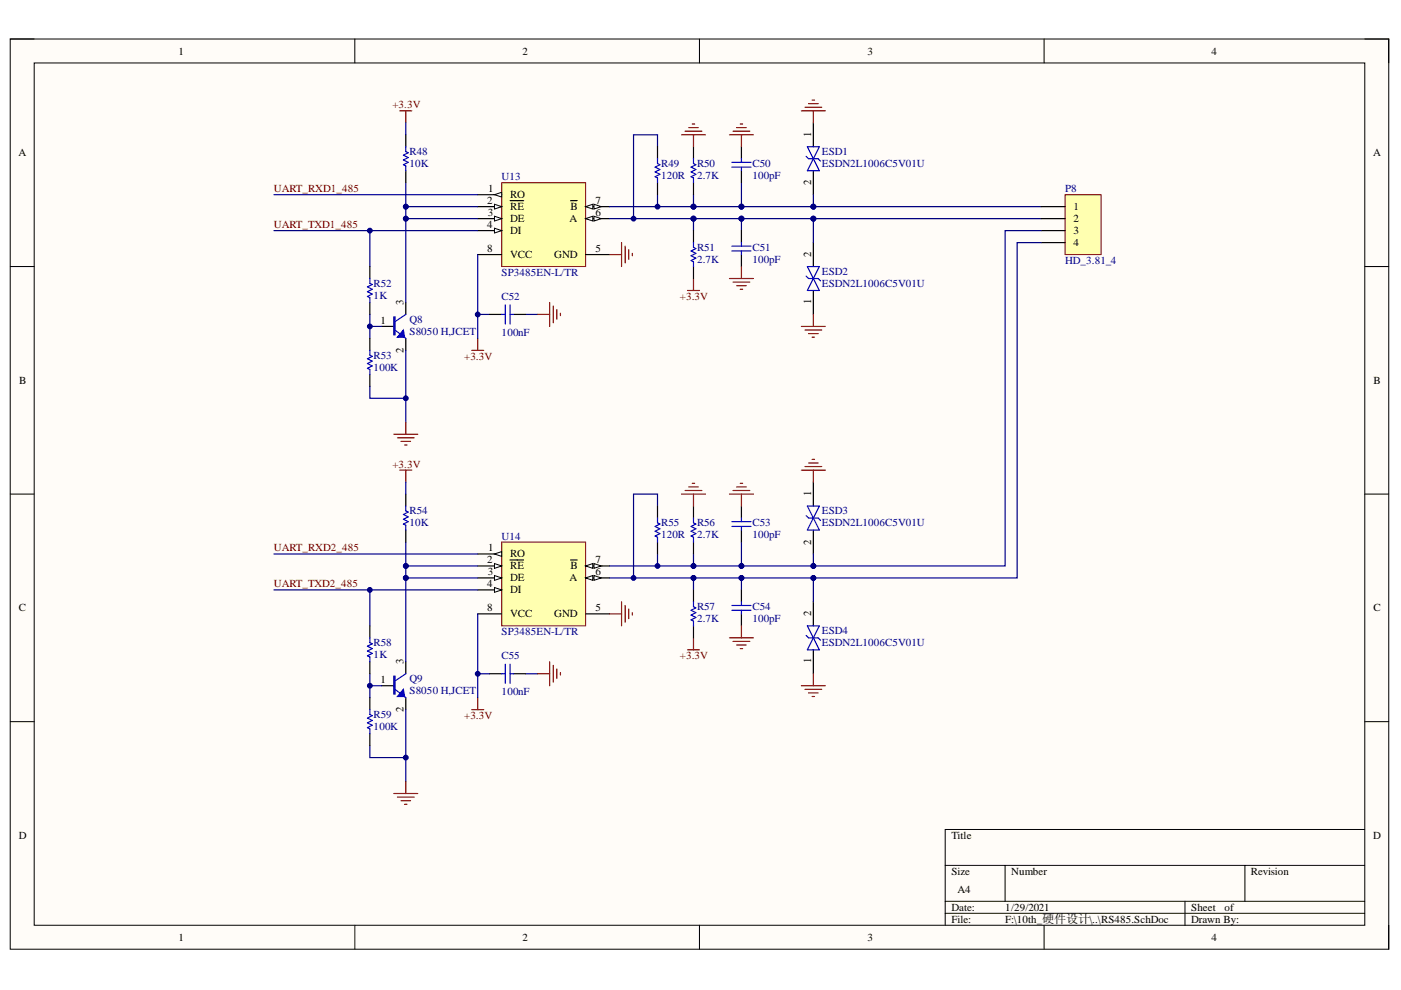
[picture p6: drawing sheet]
<svg xmlns="http://www.w3.org/2000/svg" width="297mm" height="210mm" viewBox="0 0 297 210" stroke-linecap="round" stroke-linejoin="round" font-family="sans-serif">
<defs><g id="words">
<g font-size="2.3">
<text x="37.9" y="11.6">1</text>
<text x="110.8" y="11.6">2</text>
<text x="183.9" y="11.6">3</text>
<text x="256.9" y="11.6">4</text>
<text x="172" y="29.1" transform="rotate(-90 172 29.1)">1</text>
<text x="3.9" y="33.1">A</text>
<text x="291.1" y="33.1">A</text>
<text x="103.5" y="40.7">1</text>
<text x="108.1" y="42">RO</text>
<text x="172" y="39.3" transform="rotate(-90 172 39.3)">2</text>
<text x="103.3" y="43.3">2</text>
<text x="103.4" y="45.8">3</text>
<text x="108.1" y="44.5">RE</text>
<text x="108.1" y="47.1">DE</text>
<text x="120.7" y="47.1">A</text>
<text x="121" y="44.5">B</text>
<text x="126.2" y="45.8">6</text>
<text x="126.2" y="43.3">7</text>
<text x="227.6" y="44.5">1</text>
<text x="227.6" y="47.1">2</text>
<text x="103.3" y="48.3">4</text>
<text x="103.3" y="53.5">8</text>
<text x="108.1" y="49.7">DI</text>
<text x="126.2" y="53.5">5</text>
<text x="227.6" y="49.7">3</text>
<text x="227.6" y="52.2">4</text>
<text x="108.1" y="54.7">VCC</text>
<text x="117.5" y="54.7">GND</text>
<text x="172" y="54.5" transform="rotate(-90 172 54.5)">2</text>
<text x="85.6" y="64.6" transform="rotate(-90 85.6 64.6)">3</text>
<text x="172" y="64.5" transform="rotate(-90 172 64.5)">1</text>
<text x="80.7" y="68.7">1</text>
<text x="85.6" y="74.9" transform="rotate(-90 85.6 74.9)">2</text>
<text x="4.1" y="81.4">B</text>
<text x="291.2" y="81.4">B</text>
<text x="172" y="105.3" transform="rotate(-90 172 105.3)">1</text>
<text x="103.3" y="119.5">2</text>
<text x="103.5" y="116.9">1</text>
<text x="108.1" y="118.2">RO</text>
<text x="126.2" y="119.5">7</text>
<text x="172" y="115.5" transform="rotate(-90 172 115.5)">2</text>
<text x="103.3" y="124.5">4</text>
<text x="103.4" y="122">3</text>
<text x="108.1" y="120.7">RE</text>
<text x="108.1" y="123.3">DE</text>
<text x="108.1" y="125.8">DI</text>
<text x="120.7" y="123.3">A</text>
<text x="121" y="120.7">B</text>
<text x="126.2" y="122">6</text>
<text x="4" y="129.6">C</text>
<text x="103.3" y="129.6">8</text>
<text x="108.1" y="130.9">VCC</text>
<text x="117.5" y="130.9">GND</text>
<text x="126.2" y="129.6">5</text>
<text x="172" y="130.7" transform="rotate(-90 172 130.7)">2</text>
<text x="291.2" y="129.6">C</text>
<text x="85.6" y="140.8" transform="rotate(-90 85.6 140.8)">3</text>
<text x="172" y="140.7" transform="rotate(-90 172 140.7)">1</text>
<text x="80.7" y="144.9">1</text>
<text x="85.6" y="151" transform="rotate(-90 85.6 151)">2</text>
<text x="4" y="177.8">D</text>
<text x="201.7" y="177.8">Title</text>
<text x="291.1" y="177.8">D</text>
<text x="201.7" y="185.5">Size</text>
<text x="214.4" y="185.5">Number</text>
<text x="265.2" y="185.5">Revision</text>
<text x="203" y="189.3">A4</text>
<text x="201.7" y="193.1">Date:</text>
<text x="201.7" y="195.7">File:</text>
<text x="213.1" y="193.1">1/29/2021</text>
<text x="213.1" y="195.7">F:\10th_硬件设计\..\RS485.SchDoc</text>
<text x="252.5" y="193.1">Sheet</text>
<text x="252.5" y="195.7">Drawn By:</text>
<text x="259.6" y="193.1">of</text>
<text x="37.9" y="199.5">1</text>
<text x="110.8" y="199.5">2</text>
<text x="183.9" y="199.5">3</text>
<text x="256.9" y="199.5">4</text>
</g>
<g font-size="2.3" fill="#800000">
<text x="83.2" y="23">+3.3V</text>
<text x="58.1" y="40.7">UART_RXD1_485</text>
<text x="58.1" y="48.3">UART_TXD1_485</text>
<text x="144.2" y="63.6">+3.3V</text>
<text x="98.4" y="76.3">+3.3V</text>
<text x="83.2" y="99.2">+3.3V</text>
<text x="58.1" y="116.9">UART_RXD2_485</text>
<text x="58.1" y="124.5">UART_TXD2_485</text>
<text x="144.2" y="139.8">+3.3V</text>
<text x="98.4" y="152.5">+3.3V</text>
</g>
<g font-size="2.3" fill="#000080">
<text x="86.8" y="35.4">10K</text>
<text x="86.8" y="32.9">R48</text>
<text x="140.2" y="35.4">R49</text>
<text x="147.8" y="35.4">R50</text>
<text x="159.5" y="35.4">C50</text>
<text x="174.3" y="32.9">ESD1</text>
<text x="174.3" y="35.4">ESDN2L1006C5V01U</text>
<text x="106.4" y="38.2">U13</text>
<text x="140.2" y="37.9">120R</text>
<text x="147.8" y="37.9">2.7K</text>
<text x="159.5" y="37.9">100pF</text>
<text x="225.8" y="40.7">P8</text>
<text x="147.8" y="53.2">R51</text>
<text x="159.5" y="53.2">C51</text>
<text x="106.4" y="58.5">SP3485EN-L/TR</text>
<text x="147.8" y="55.8">2.7K</text>
<text x="159.5" y="55.8">100pF</text>
<text x="174.3" y="58.3">ESD2</text>
<text x="225.8" y="56">HD_3.81_4</text>
<text x="79.2" y="63.4">1K</text>
<text x="79.2" y="60.8">R52</text>
<text x="106.4" y="63.6">C52</text>
<text x="174.3" y="60.8">ESDN2L1006C5V01U</text>
<text x="86.8" y="68.4">Q8</text>
<text x="86.8" y="71">S8050 H,JCET</text>
<text x="106.4" y="71.2">100nF</text>
<text x="79.2" y="76">R53</text>
<text x="79.2" y="78.6">100K</text>
<text x="86.8" y="111.6">10K</text>
<text x="86.8" y="109.1">R54</text>
<text x="140.2" y="111.6">R55</text>
<text x="147.8" y="111.6">R56</text>
<text x="159.5" y="111.6">C53</text>
<text x="174.3" y="109.1">ESD3</text>
<text x="174.3" y="111.6">ESDN2L1006C5V01U</text>
<text x="106.4" y="114.4">U14</text>
<text x="140.2" y="114.1">120R</text>
<text x="147.8" y="114.1">2.7K</text>
<text x="159.5" y="114.1">100pF</text>
<text x="147.8" y="131.9">2.7K</text>
<text x="147.8" y="129.3">R57</text>
<text x="159.5" y="131.9">100pF</text>
<text x="159.5" y="129.3">C54</text>
<text x="79.2" y="137">R58</text>
<text x="106.4" y="134.7">SP3485EN-L/TR</text>
<text x="174.3" y="134.4">ESD4</text>
<text x="174.3" y="137">ESDN2L1006C5V01U</text>
<text x="79.2" y="139.6">1K</text>
<text x="106.4" y="139.8">C55</text>
<text x="86.8" y="144.6">Q9</text>
<text x="86.8" y="147.2">S8050 H,JCET</text>
<text x="106.4" y="147.4">100nF</text>
<text x="79.2" y="154.8">100K</text>
<text x="79.2" y="152.2">R59</text>
</g>
</g></defs>
<path d="M2.2 8.3h292.2v193h-292.2z" fill-rule="evenodd" fill="#fffcf8"/>
<path d="M2.2 8.3h292.2v193h-292.2z" fill="none" stroke="#000" stroke-width=".21"/>
<path d="M7.3 13.4h282.1v182.8h-282.1z" fill-rule="evenodd" fill="#fffcf8"/>
<g fill="none" stroke="#000" stroke-width=".21">
<path d="M2.2 8.3h5.1M7.3 13.4h282.1v182.8h-282.1zM75.2 8.3v5M148.3 8.3v5M221.4 8.3v5.1M289.4 8.3h5v5.1M2.2 56.5h5.1M289.4 56.5h5M2.2 104.8h5.1M289.4 104.8h5M2.2 153h5.1M289.4 153h5"/>
<path d="M289.4 175.9h-89v20.3M75.2 196.2v5.1M148.3 196.2v5.1M200.4 183.5h89M200.4 191.1h89M200.4 193.6h89M213.1 183.5v7.6M221.4 196.2v5.1M251.2 191.1v5.1M263.9 183.5v7.6M294.4 196.2v5.1"/>
</g>
<path d="M106.4 38.7h17.8v17.8h-17.8z" fill-rule="evenodd" fill="#ffffb0"/>
<path d="M106.4 38.7h17.8v17.8h-17.8z" fill="none" stroke="#800000" stroke-width=".21"/>
<path d="M101.3 41.3h5.1" fill="none" stroke="#000" stroke-width=".25"/>
<path d="M104.8 41.3l1.6-.5v1z" fill="#f8fcff"/>
<path d="M104.8 41.3l1.6-.5v1z" fill="none" stroke="#000" stroke-width=".21"/>
<path d="M101.3 43.8h5.1" fill="none" stroke="#000" stroke-width=".25"/>
<path d="M104.8 43.3l1.6 .5-1.6 .5z" fill="#f8fcff"/>
<path d="M104.8 43.3l1.6 .5-1.6 .5z" fill="none" stroke="#000" stroke-width=".21"/>
<path d="M101.3 46.4h5.1M108.1 42.5h2.9" fill="none" stroke="#000" stroke-width=".25"/>
<path d="M104.8 45.8l1.6 .6-1.6 .5z" fill="#f8fcff"/>
<path d="M104.8 45.8l1.6 .6-1.6 .5z" fill="none" stroke="#000" stroke-width=".21"/>
<path d="M101.3 48.9h5.1" fill="none" stroke="#000" stroke-width=".25"/>
<path d="M104.8 48.4l1.6 .5-1.6 .5z" fill="#f8fcff"/>
<path d="M104.8 48.4l1.6 .5-1.6 .5z" fill="none" stroke="#000" stroke-width=".21"/>
<path d="M124.2 54h5M124.2 46.4h5" fill="none" stroke="#000" stroke-width=".25"/>
<path d="M124.2 46.4l1.5-.6v1.1z" fill="#f8fcff"/>
<path d="M124.2 46.4l1.5-.6v1.1z" fill="none" stroke="#000" stroke-width=".21"/>
<path d="M125.9 45.8l1.6 .6-1.6 .5z" fill="#f8fcff"/>
<path d="M125.9 45.8l1.6 .6-1.6 .5z" fill="none" stroke="#000" stroke-width=".21"/>
<path d="M124.2 43.8h5" fill="none" stroke="#000" stroke-width=".25"/>
<path d="M124.2 43.8l1.5-.5v1z" fill="#f8fcff"/>
<path d="M124.2 43.8l1.5-.5v1z" fill="none" stroke="#000" stroke-width=".21"/>
<path d="M125.9 43.3l1.6 .5-1.6 .5z" fill="#f8fcff"/>
<path d="M125.9 43.3l1.6 .5-1.6 .5z" fill="none" stroke="#000" stroke-width=".21"/>
<path d="M101.3 54h5.1M121 42.5h1.4M81 69.2h2.5M86 64.1v2.6M86 71.7v2.6" fill="none" stroke="#000" stroke-width=".25"/>
<path d="M83.5 67.2h.3v3.8h-.3zM83.8 70l2.2 1.7M86 66.7l-2.2 1.5" fill="none" stroke="#00f" stroke-width=".25"/>
<path d="M85.5 70l.3 1.5h-1.5z" fill="#00f"/>
<path d="M170.9 33.2l.5 .5h2.1l.5 .5M171.2 31.1l2.5 5.1h-2.5M171.2 31.1h2.5l-2.5 5.1M170.9 58.5l.5 .6h2.1l.5 .5M171.2 56.5l2.5 5.1h-2.5M171.2 56.5h2.5l-2.5 5.1M85.5 70l.3 1.5h-1.5z" fill="none" stroke="#00f" stroke-width=".25"/>
<path d="M84.8 23.5h2.5M86 23.5v2.5M147 59.1v2.5M100 74.3h2.6M101.3 71.7v2.6M145.8 61.6h2.5" fill="none" stroke="#800000" stroke-width=".25"/>
<path d="M172.4 26v5.1M172.4 36.2v5.1M172.4 51.4v5.1M172.4 61.6v5.1" fill="none" stroke="#000" stroke-width=".25"/>
<path d="M58.1 41.3h43.2M58.1 48.9h43.2M86 74.3v15.2M78.4 81.9v2.5h7.6" fill="none" stroke="#000080" stroke-width=".25"/>
<circle cx="86" cy="84.4" r=".51" fill="#000080"/>
<circle cx="86" cy="84.4" r=".51" fill="none" stroke="#000080" stroke-width=".21"/>
<path d="M78.4 66.7v5M78.4 69.2h2.6" fill="none" stroke="#000080" stroke-width=".25"/>
<circle cx="78.4" cy="69.2" r=".51" fill="#000080"/>
<circle cx="78.4" cy="69.2" r=".51" fill="none" stroke="#000080" stroke-width=".21"/>
<path d="M78.4 48.9v7.6" fill="none" stroke="#000080" stroke-width=".25"/>
<circle cx="78.4" cy="48.9" r=".51" fill="#000080"/>
<circle cx="78.4" cy="48.9" r=".51" fill="none" stroke="#000080" stroke-width=".21"/>
<path d="M101.3 46.4h-15.3v17.7" fill="none" stroke="#000080" stroke-width=".25"/>
<circle cx="86" cy="46.4" r=".51" fill="#000080"/>
<circle cx="86" cy="46.4" r=".51" fill="none" stroke="#000080" stroke-width=".21"/>
<path d="M101.3 43.8h-15.3v2.6" fill="none" stroke="#000080" stroke-width=".25"/>
<circle cx="86" cy="43.8" r=".51" fill="#000080"/>
<circle cx="86" cy="43.8" r=".51" fill="none" stroke="#000080" stroke-width=".21"/>
<circle cx="86" cy="46.4" r=".51" fill="#000080"/>
<circle cx="86" cy="46.4" r=".51" fill="none" stroke="#000080" stroke-width=".21"/>
<path d="M86 38.7v5.1" fill="none" stroke="#000080" stroke-width=".25"/>
<circle cx="86" cy="43.8" r=".51" fill="#000080"/>
<circle cx="86" cy="43.8" r=".51" fill="none" stroke="#000080" stroke-width=".21"/>
<path d="M101.3 54v17.7M101.3 66.7h2.5" fill="none" stroke="#000080" stroke-width=".25"/>
<circle cx="101.3" cy="66.7" r=".51" fill="#000080"/>
<circle cx="101.3" cy="66.7" r=".51" fill="none" stroke="#000080" stroke-width=".21"/>
<path d="M147 46.4v2.5M111.5 66.7h2.5" fill="none" stroke="#000080" stroke-width=".25"/>
<circle cx="147" cy="46.4" r=".51" fill="#000080"/>
<circle cx="147" cy="46.4" r=".51" fill="none" stroke="#000080" stroke-width=".21"/>
<path d="M139.4 41.3v2.5" fill="none" stroke="#000080" stroke-width=".25"/>
<circle cx="139.4" cy="43.8" r=".51" fill="#000080"/>
<circle cx="139.4" cy="43.8" r=".51" fill="none" stroke="#000080" stroke-width=".21"/>
<path d="M139.4 31.1v-2.5h-5.1v17.8" fill="none" stroke="#000080" stroke-width=".25"/>
<circle cx="134.3" cy="46.4" r=".51" fill="#000080"/>
<circle cx="134.3" cy="46.4" r=".51" fill="none" stroke="#000080" stroke-width=".21"/>
<path d="M172.4 43.8h48.3" fill="none" stroke="#000080" stroke-width=".25"/>
<circle cx="172.4" cy="43.8" r=".51" fill="#000080"/>
<circle cx="172.4" cy="43.8" r=".51" fill="none" stroke="#000080" stroke-width=".21"/>
<path d="M172.4 46.4h48.3" fill="none" stroke="#000080" stroke-width=".25"/>
<circle cx="172.4" cy="46.4" r=".51" fill="#000080"/>
<circle cx="172.4" cy="46.4" r=".51" fill="none" stroke="#000080" stroke-width=".21"/>
<path d="M225.8 41.3h7.6v12.7h-7.6z" fill-rule="evenodd" fill="#ffffb0"/>
<path d="M225.8 41.3h7.6v12.7h-7.6z" fill="none" stroke="#800000" stroke-width=".21"/>
<path d="M220.7 43.8h5.1M220.7 46.4h5.1M220.7 48.9h5.1M220.7 51.4h5.1" fill="none" stroke="#000" stroke-width=".25"/>
<path d="M220.7 51.4h-5v71.1h-43.3" fill="none" stroke="#000080" stroke-width=".25"/>
<circle cx="172.4" cy="122.5" r=".51" fill="#000080"/>
<circle cx="172.4" cy="122.5" r=".51" fill="none" stroke="#000080" stroke-width=".21"/>
<path d="M220.7 48.9h-7.6v71.1h-40.7" fill="none" stroke="#000080" stroke-width=".25"/>
<circle cx="172.4" cy="120" r=".51" fill="#000080"/>
<circle cx="172.4" cy="120" r=".51" fill="none" stroke="#000080" stroke-width=".21"/>
<path d="M86 28.6v2.5M86 36.2v2.5M139.4 31.1v2.6M139.4 38.7v2.6M78.4 56.5v2.6M78.4 64.1v2.6M78.4 71.7v2.6M78.4 79.4v2.5M103.8 66.7h2.6M108.9 66.7h2.6" fill="none" stroke="#000" stroke-width=".25"/>
<path d="M86 31.1v1l.5 .3-1 .5 1 .5-1 .5 1 .5-1 .5 .5 .3v1M139.4 33.7v1l.5 .2-1 .5 1 .5-1 .6 1 .5-1 .5 .5 .2v1M78.4 59.1v1l.5 .2-1 .5 1 .5-1 .5 1 .6-1 .5 .5 .2v1M78.4 74.3v1l.5 .3-1 .5 1 .5-1 .5 1 .5-1 .5 .5 .3v1M106.4 66.7h.7M107.1 64.6v4.1M108.1 64.6v4.1M108.1 66.7h.8" fill="none" stroke="#00f" stroke-width=".25"/>
<path d="M86 26v2.6M129.2 43.8h17.8" fill="none" stroke="#000080" stroke-width=".25"/>
<circle cx="147" cy="43.8" r=".51" fill="#000080"/>
<circle cx="147" cy="43.8" r=".51" fill="none" stroke="#000080" stroke-width=".21"/>
<path d="M147 41.3v2.5" fill="none" stroke="#000080" stroke-width=".25"/>
<circle cx="147" cy="43.8" r=".51" fill="#000080"/>
<circle cx="147" cy="43.8" r=".51" fill="none" stroke="#000080" stroke-width=".21"/>
<path d="M147 48.9v2.5M147 56.5v2.6" fill="none" stroke="#000" stroke-width=".25"/>
<path d="M147 51.4v1l.5 .3-1 .5 1 .5-1 .5 1 .5-1 .5 .5 .3v1" fill="none" stroke="#00f" stroke-width=".25"/>
<path d="M147 46.4h10.2" fill="none" stroke="#000080" stroke-width=".25"/>
<circle cx="147" cy="46.4" r=".51" fill="#000080"/>
<circle cx="147" cy="46.4" r=".51" fill="none" stroke="#000080" stroke-width=".21"/>
<circle cx="157.2" cy="46.4" r=".51" fill="#000080"/>
<circle cx="157.2" cy="46.4" r=".51" fill="none" stroke="#000080" stroke-width=".21"/>
<path d="M157.2 46.4v2.5" fill="none" stroke="#000080" stroke-width=".25"/>
<circle cx="157.2" cy="46.4" r=".51" fill="#000080"/>
<circle cx="157.2" cy="46.4" r=".51" fill="none" stroke="#000080" stroke-width=".21"/>
<path d="M129.2 46.4h17.8" fill="none" stroke="#000080" stroke-width=".25"/>
<circle cx="147" cy="46.4" r=".51" fill="#000080"/>
<circle cx="147" cy="46.4" r=".51" fill="none" stroke="#000080" stroke-width=".21"/>
<path d="M147 43.8h10.2" fill="none" stroke="#000080" stroke-width=".25"/>
<circle cx="147" cy="43.8" r=".51" fill="#000080"/>
<circle cx="147" cy="43.8" r=".51" fill="none" stroke="#000080" stroke-width=".21"/>
<circle cx="157.2" cy="43.8" r=".51" fill="#000080"/>
<circle cx="157.2" cy="43.8" r=".51" fill="none" stroke="#000080" stroke-width=".21"/>
<path d="M157.2 38.7v5.1" fill="none" stroke="#000080" stroke-width=".25"/>
<circle cx="157.2" cy="43.8" r=".51" fill="#000080"/>
<circle cx="157.2" cy="43.8" r=".51" fill="none" stroke="#000080" stroke-width=".21"/>
<path d="M147 31.1v2.6M147 38.7v2.6M157.2 48.9v2.5M157.2 54v2.5" fill="none" stroke="#000" stroke-width=".25"/>
<path d="M147 33.7v1l.5 .2-1 .5 1 .5-1 .6 1 .5-1 .5 .5 .2v1M155.2 52.2h4M155.2 53.2h4M157.2 51.4v.8M157.2 53.2v.8" fill="none" stroke="#00f" stroke-width=".25"/>
<path d="M157.2 46.4h15.2" fill="none" stroke="#000080" stroke-width=".25"/>
<circle cx="157.2" cy="46.4" r=".51" fill="#000080"/>
<circle cx="157.2" cy="46.4" r=".51" fill="none" stroke="#000080" stroke-width=".21"/>
<circle cx="172.4" cy="46.4" r=".51" fill="#000080"/>
<circle cx="172.4" cy="46.4" r=".51" fill="none" stroke="#000080" stroke-width=".21"/>
<path d="M172.4 46.4v5" fill="none" stroke="#000080" stroke-width=".25"/>
<circle cx="172.4" cy="46.4" r=".51" fill="#000080"/>
<circle cx="172.4" cy="46.4" r=".51" fill="none" stroke="#000080" stroke-width=".21"/>
<path d="M157.2 43.8h15.2" fill="none" stroke="#000080" stroke-width=".25"/>
<circle cx="157.2" cy="43.8" r=".51" fill="#000080"/>
<circle cx="157.2" cy="43.8" r=".51" fill="none" stroke="#000080" stroke-width=".21"/>
<circle cx="172.4" cy="43.8" r=".51" fill="#000080"/>
<circle cx="172.4" cy="43.8" r=".51" fill="none" stroke="#000080" stroke-width=".21"/>
<path d="M172.4 41.3v2.5" fill="none" stroke="#000080" stroke-width=".25"/>
<circle cx="172.4" cy="43.8" r=".51" fill="#000080"/>
<circle cx="172.4" cy="43.8" r=".51" fill="none" stroke="#000080" stroke-width=".21"/>
<path d="M157.2 31.1v2.6M157.2 36.2v2.5" fill="none" stroke="#000" stroke-width=".25"/>
<path d="M155.2 34.4h4M155.2 35.4h4M157.2 33.7v.7M157.2 35.4v.8" fill="none" stroke="#00f" stroke-width=".25"/>
<path d="M106.4 114.9h17.8v17.8h-17.8z" fill-rule="evenodd" fill="#ffffb0"/>
<path d="M106.4 114.9h17.8v17.8h-17.8z" fill="none" stroke="#800000" stroke-width=".21"/>
<path d="M101.3 117.5h5.1" fill="none" stroke="#000" stroke-width=".25"/>
<path d="M104.8 117.5l1.6-.6v1.1z" fill="#f8fcff"/>
<path d="M104.8 117.5l1.6-.6v1.1z" fill="none" stroke="#000" stroke-width=".21"/>
<path d="M101.3 120h5.1" fill="none" stroke="#000" stroke-width=".25"/>
<path d="M104.8 119.5l1.6 .5-1.6 .5z" fill="#f8fcff"/>
<path d="M104.8 119.5l1.6 .5-1.6 .5z" fill="none" stroke="#000" stroke-width=".21"/>
<path d="M108.1 118.7h2.9M101.3 122.5h5.1" fill="none" stroke="#000" stroke-width=".25"/>
<path d="M104.8 122l1.6 .5-1.6 .5z" fill="#f8fcff"/>
<path d="M104.8 122l1.6 .5-1.6 .5z" fill="none" stroke="#000" stroke-width=".21"/>
<path d="M101.3 125.1h5.1" fill="none" stroke="#000" stroke-width=".25"/>
<path d="M104.8 124.6l1.6 .5-1.6 .5z" fill="#f8fcff"/>
<path d="M104.8 124.6l1.6 .5-1.6 .5z" fill="none" stroke="#000" stroke-width=".21"/>
<path d="M124.2 130.2h5M124.2 122.5h5" fill="none" stroke="#000" stroke-width=".25"/>
<path d="M124.2 122.5l1.5-.5v1z" fill="#f8fcff"/>
<path d="M124.2 122.5l1.5-.5v1z" fill="none" stroke="#000" stroke-width=".21"/>
<path d="M125.9 122l1.6 .5-1.6 .5z" fill="#f8fcff"/>
<path d="M125.9 122l1.6 .5-1.6 .5z" fill="none" stroke="#000" stroke-width=".21"/>
<path d="M124.2 120h5" fill="none" stroke="#000" stroke-width=".25"/>
<path d="M124.2 120l1.5-.5v1z" fill="#f8fcff"/>
<path d="M124.2 120l1.5-.5v1z" fill="none" stroke="#000" stroke-width=".21"/>
<path d="M125.9 119.5l1.6 .5-1.6 .5z" fill="#f8fcff"/>
<path d="M125.9 119.5l1.6 .5-1.6 .5z" fill="none" stroke="#000" stroke-width=".21"/>
<path d="M121 118.7h1.4M101.3 130.2h5.1M81 145.4h2.5M86 140.3v2.6M86 147.9v2.6" fill="none" stroke="#000" stroke-width=".25"/>
<path d="M83.5 143.4h.3v3.8h-.3zM83.8 146.2l2.2 1.7M86 142.9l-2.2 1.5" fill="none" stroke="#00f" stroke-width=".25"/>
<path d="M85.5 146.2l.3 1.5h-1.5z" fill="#00f"/>
<path d="M170.9 109.3l.5 .5h2.1l.5 .6M171.2 107.3l2.5 5.1h-2.5M171.2 107.3h2.5l-2.5 5.1M170.9 134.7l.5 .5h2.1l.5 .5M171.2 132.7l2.5 5.1h-2.5M171.2 132.7h2.5l-2.5 5.1M85.5 146.2l.3 1.5h-1.5z" fill="none" stroke="#00f" stroke-width=".25"/>
<path d="M84.8 99.7h2.5M86 99.7v2.5M145.8 137.8h2.5M147 135.2v2.6M100 150.5h2.6M101.3 147.9v2.6" fill="none" stroke="#800000" stroke-width=".25"/>
<path d="M172.4 102.2v5.1M172.4 112.4v5.1M172.4 127.6v5.1M172.4 137.8v5.1" fill="none" stroke="#000" stroke-width=".25"/>
<path d="M58.1 117.5h43.2M58.1 125.1h43.2M78.4 158.1v2.5h7.6M86 150.5v15.2" fill="none" stroke="#000080" stroke-width=".25"/>
<circle cx="86" cy="160.6" r=".51" fill="#000080"/>
<circle cx="86" cy="160.6" r=".51" fill="none" stroke="#000080" stroke-width=".21"/>
<path d="M78.4 142.9v5M78.4 145.4h2.6" fill="none" stroke="#000080" stroke-width=".25"/>
<circle cx="78.4" cy="145.4" r=".51" fill="#000080"/>
<circle cx="78.4" cy="145.4" r=".51" fill="none" stroke="#000080" stroke-width=".21"/>
<path d="M78.4 125.1v7.6" fill="none" stroke="#000080" stroke-width=".25"/>
<circle cx="78.4" cy="125.1" r=".51" fill="#000080"/>
<circle cx="78.4" cy="125.1" r=".51" fill="none" stroke="#000080" stroke-width=".21"/>
<path d="M101.3 122.5h-15.3v17.8" fill="none" stroke="#000080" stroke-width=".25"/>
<circle cx="86" cy="122.5" r=".51" fill="#000080"/>
<circle cx="86" cy="122.5" r=".51" fill="none" stroke="#000080" stroke-width=".21"/>
<path d="M101.3 120h-15.3v2.5" fill="none" stroke="#000080" stroke-width=".25"/>
<circle cx="86" cy="120" r=".51" fill="#000080"/>
<circle cx="86" cy="120" r=".51" fill="none" stroke="#000080" stroke-width=".21"/>
<circle cx="86" cy="122.5" r=".51" fill="#000080"/>
<circle cx="86" cy="122.5" r=".51" fill="none" stroke="#000080" stroke-width=".21"/>
<path d="M86 114.9v5.1" fill="none" stroke="#000080" stroke-width=".25"/>
<circle cx="86" cy="120" r=".51" fill="#000080"/>
<circle cx="86" cy="120" r=".51" fill="none" stroke="#000080" stroke-width=".21"/>
<path d="M101.3 130.2v17.7M101.3 142.9h2.5" fill="none" stroke="#000080" stroke-width=".25"/>
<circle cx="101.3" cy="142.9" r=".51" fill="#000080"/>
<circle cx="101.3" cy="142.9" r=".51" fill="none" stroke="#000080" stroke-width=".21"/>
<path d="M147 125.1v-2.6h10.2v2.6M111.5 142.9h2.5" fill="none" stroke="#000080" stroke-width=".25"/>
<circle cx="157.2" cy="122.5" r=".51" fill="#000080"/>
<circle cx="157.2" cy="122.5" r=".51" fill="none" stroke="#000080" stroke-width=".21"/>
<circle cx="147" cy="122.5" r=".51" fill="#000080"/>
<circle cx="147" cy="122.5" r=".51" fill="none" stroke="#000080" stroke-width=".21"/>
<path d="M139.4 117.5v2.5" fill="none" stroke="#000080" stroke-width=".25"/>
<circle cx="139.4" cy="120" r=".51" fill="#000080"/>
<circle cx="139.4" cy="120" r=".51" fill="none" stroke="#000080" stroke-width=".21"/>
<path d="M139.4 107.3v-2.5h-5.1v17.7" fill="none" stroke="#000080" stroke-width=".25"/>
<circle cx="134.3" cy="122.5" r=".51" fill="#000080"/>
<circle cx="134.3" cy="122.5" r=".51" fill="none" stroke="#000080" stroke-width=".21"/>
<path d="M86 104.8v2.5M86 112.4v2.5M139.4 107.3v2.5M139.4 114.9v2.6M78.4 132.7v2.5M78.4 140.3v2.6M78.4 147.9v2.6M78.4 155.5v2.6M103.8 142.9h2.6M108.9 142.9h2.6" fill="none" stroke="#000" stroke-width=".25"/>
<path d="M86 107.3v1l.5 .3-1 .5 1 .5-1 .5 1 .5-1 .5 .5 .3v1M139.4 109.8v1.1l.5 .2-1 .5 1 .5-1 .5 1 .5-1 .5 .5 .3v1M78.4 135.2v1l.5 .3-1 .5 1 .5-1 .5 1 .5-1 .5 .5 .3v1M78.4 150.5v1l.5 .2-1 .5 1 .6-1 .5 1 .5-1 .5 .5 .2v1M106.4 142.9h.7M107.1 140.8v4.1M108.1 140.8v4.1M108.1 142.9h.8" fill="none" stroke="#00f" stroke-width=".25"/>
<path d="M86 102.2v2.6M147 117.5v2.5h-17.8" fill="none" stroke="#000080" stroke-width=".25"/>
<circle cx="147" cy="120" r=".51" fill="#000080"/>
<circle cx="147" cy="120" r=".51" fill="none" stroke="#000080" stroke-width=".21"/>
<path d="M147 125.1v2.5M147 132.7v2.5" fill="none" stroke="#000" stroke-width=".25"/>
<path d="M147 127.6v1l.5 .3-1 .5 1 .5-1 .5 1 .5-1 .5 .5 .3v1" fill="none" stroke="#00f" stroke-width=".25"/>
<path d="M129.2 122.5h17.8" fill="none" stroke="#000080" stroke-width=".25"/>
<circle cx="147" cy="122.5" r=".51" fill="#000080"/>
<circle cx="147" cy="122.5" r=".51" fill="none" stroke="#000080" stroke-width=".21"/>
<path d="M157.2 114.9v5.1h-10.2" fill="none" stroke="#000080" stroke-width=".25"/>
<circle cx="147" cy="120" r=".51" fill="#000080"/>
<circle cx="147" cy="120" r=".51" fill="none" stroke="#000080" stroke-width=".21"/>
<circle cx="157.2" cy="120" r=".51" fill="#000080"/>
<circle cx="157.2" cy="120" r=".51" fill="none" stroke="#000080" stroke-width=".21"/>
<path d="M147 107.3v2.5M147 114.9v2.6M157.2 125.1v2.5M157.2 130.2v2.5" fill="none" stroke="#000" stroke-width=".25"/>
<path d="M147 109.8v1.1l.5 .2-1 .5 1 .5-1 .5 1 .5-1 .5 .5 .3v1M155.2 128.4h4M155.2 129.4h4M157.2 127.6v.8M157.2 129.4v.8" fill="none" stroke="#00f" stroke-width=".25"/>
<path d="M157.2 122.5h15.2v5.1" fill="none" stroke="#000080" stroke-width=".25"/>
<circle cx="157.2" cy="122.5" r=".51" fill="#000080"/>
<circle cx="157.2" cy="122.5" r=".51" fill="none" stroke="#000080" stroke-width=".21"/>
<circle cx="172.4" cy="122.5" r=".51" fill="#000080"/>
<circle cx="172.4" cy="122.5" r=".51" fill="none" stroke="#000080" stroke-width=".21"/>
<path d="M172.4 117.5v2.5h-15.2" fill="none" stroke="#000080" stroke-width=".25"/>
<circle cx="157.2" cy="120" r=".51" fill="#000080"/>
<circle cx="157.2" cy="120" r=".51" fill="none" stroke="#000080" stroke-width=".21"/>
<circle cx="172.4" cy="120" r=".51" fill="#000080"/>
<circle cx="172.4" cy="120" r=".51" fill="none" stroke="#000080" stroke-width=".21"/>
<path d="M157.2 107.3v2.5M157.2 112.4v2.5" fill="none" stroke="#000" stroke-width=".25"/>
<path d="M155.2 110.6h4M155.2 111.6h4M157.2 109.8v.8M157.2 111.6v.8" fill="none" stroke="#00f" stroke-width=".25"/>
<g fill="none" stroke="#800000" stroke-width=".25">
<path d="M144.5 28.6h5.1M145.3 27.8h3.5M146 27.1h2M146.8 26.3h.5M147 28.6v2.5M154.7 28.6h5M155.4 27.8h3.6M156.2 27.1h2M156.9 26.3h.6M157.2 28.6v2.5M169.9 23.5h5.1M170.7 22.7h3.5"/>
<path d="M171.4 22h2.1M172.2 21.2h.5M172.4 23.5v2.5M129.2 54h2.6M131.8 51.4v5.1M132.5 52.2v3.5M133.3 53v2M134.1 53.7v.5M154.7 59.1h5M155.4 59.8h3.6M157.2 56.5v2.6M114 66.7h2.5"/>
<path d="M116.5 64.1v5.1M117.3 64.9v3.5M118.1 65.7v2M118.8 66.4v.5M156.2 60.6h2M156.9 61.3h.6M169.9 69.2h5.1M170.7 70h3.5M171.4 70.7h2.1M172.2 71.5h.5M172.4 66.7v2.5M83.5 92.1h5.1"/>
<path d="M84.3 92.8h3.5M85 93.6h2.1M85.8 94.4h.5M86 89.5v2.6M169.9 99.7h5.1M170.7 98.9h3.5M171.4 98.2h2.1M172.2 97.4h.5M172.4 99.7v2.5M144.5 104.8h5.1M145.3 104h3.5M146 103.2h2"/>
<path d="M146.8 102.5h.5M147 104.8v2.5M154.7 104.8h5M155.4 104h3.6M156.2 103.2h2M156.9 102.5h.6M157.2 104.8v2.5M129.2 130.2h2.6M131.8 127.6v5.1M132.5 128.4v3.5M133.3 129.1v2.1M134.1 129.9v.5"/>
<path d="M154.7 135.2h5M155.4 136h3.6M156.2 136.8h2M156.9 137.5h.6M157.2 132.7v2.5M114 142.9h2.5M116.5 140.3v5.1M117.3 141.1v3.5M118.1 141.8v2.1M118.8 142.6v.5M169.9 145.4h5.1M170.7 146.2h3.5"/>
<path d="M171.4 146.9h2.1M172.2 147.7h.5M172.4 142.9v2.5M83.5 168.2h5.1M84.3 169h3.5M85 169.8h2.1M85.8 170.5h.5M86 165.7v2.5"/>
</g>
<use href="#words"/>
</svg>
